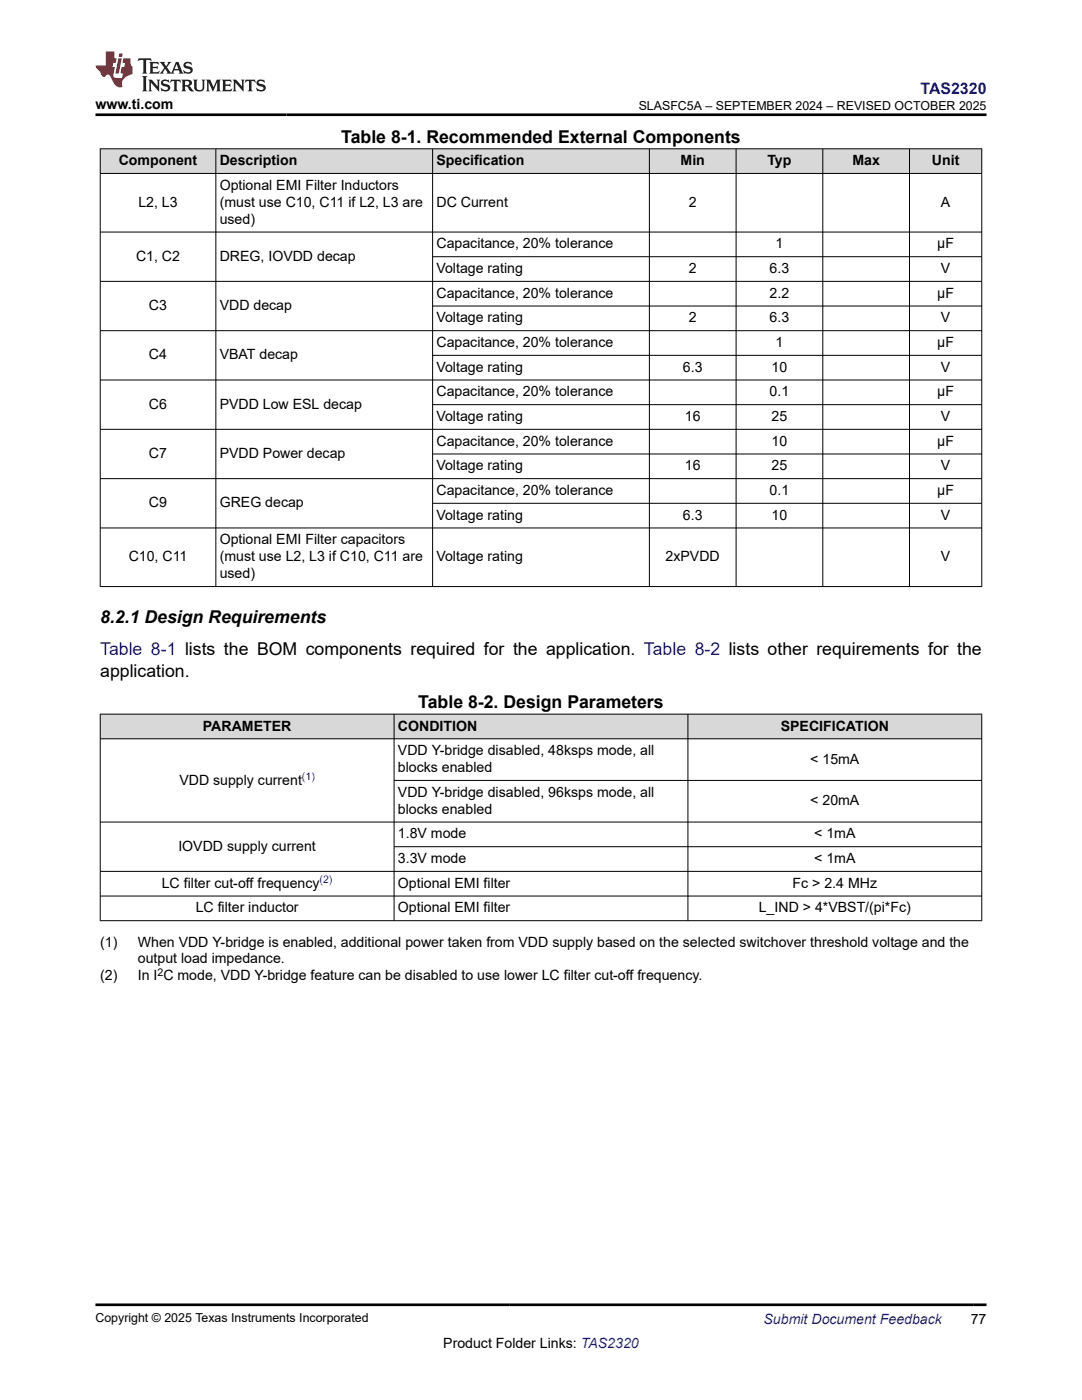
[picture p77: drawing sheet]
<svg xmlns="http://www.w3.org/2000/svg" width="216mm" height="279mm" viewBox="0 0 216 279" stroke-linecap="round" stroke-linejoin="round" font-family="sans-serif">
<defs><g id="words">
<g font-size="3.5">
<text x="68.1" y="28.5">Table 8-1. Recommended External Components</text>
<text x="20" y="124.4">8.2.1 Design Requirements</text>
<text x="20" y="135">application.</text>
<text x="83.5" y="141.4">Table 8-2. Design Parameters</text>
</g>
<text font-size="3.5" fill="#00f" x="20" y="130.8">Table 8-1 lists the BOM components required for the application. Table 8-2 lists other requirements for the</text>
<text font-size="3.2" fill="#00f" x="183.7" y="18.7">TAS2320</text>
<g font-size="2.8">
<text x="19" y="21.8">www.ti.com</text>
<text x="23.7" y="33">Component</text>
<text x="43.8" y="33">Description</text>
<text x="87.1" y="33">Specification</text>
<text x="135.8" y="33">Min</text>
<text x="153.1" y="33">Typ</text>
<text x="170.1" y="33">Max</text>
<text x="185.9" y="33">Unit</text>
<text x="27.6" y="41.3">L2, L3</text>
<text x="43.8" y="37.9">Optional EMI Filter Inductors</text>
<text x="43.8" y="41.3">(must use C10, C11 if L2, L3 are</text>
<text x="87.1" y="41.3">DC Current</text>
<text x="137.4" y="41.3">2</text>
<text x="187.7" y="41.3">A</text>
<text x="43.8" y="44.7">used)</text>
<text x="27.1" y="52">C1, C2</text>
<text x="43.8" y="52">DREG, IOVDD decap</text>
<text x="87.1" y="49.6">Capacitance, 20% tolerance</text>
<text x="154.7" y="49.6">1</text>
<text x="187" y="49.6">µF</text>
<text x="87.1" y="54.5">Voltage rating</text>
<text x="87.1" y="59.4">Capacitance, 20% tolerance</text>
<text x="137.4" y="54.5">2</text>
<text x="153.6" y="54.5">6.3</text>
<text x="153.6" y="59.4">2.2</text>
<text x="187" y="59.4">µF</text>
<text x="187.7" y="54.5">V</text>
<text x="29.7" y="61.9">C3</text>
<text x="43.8" y="61.9">VDD decap</text>
<text x="87.1" y="64.3">Voltage rating</text>
<text x="137.4" y="64.3">2</text>
<text x="153.6" y="64.3">6.3</text>
<text x="187.7" y="64.3">V</text>
<text x="29.7" y="71.7">C4</text>
<text x="43.8" y="71.7">VBAT decap</text>
<text x="87.1" y="69.3">Capacitance, 20% tolerance</text>
<text x="154.7" y="69.3">1</text>
<text x="187" y="69.3">µF</text>
<text x="87.1" y="74.2">Voltage rating</text>
<text x="136.3" y="74.2">6.3</text>
<text x="154" y="74.2">10</text>
<text x="187.7" y="74.2">V</text>
<text x="29.7" y="81.6">C6</text>
<text x="43.8" y="81.6">PVDD Low ESL decap</text>
<text x="87.1" y="79.1">Capacitance, 20% tolerance</text>
<text x="153.6" y="79.1">0.1</text>
<text x="187" y="79.1">µF</text>
<text x="87.1" y="84">Voltage rating</text>
<text x="87.1" y="89">Capacitance, 20% tolerance</text>
<text x="136.7" y="84">16</text>
<text x="154" y="84">25</text>
<text x="154" y="89">10</text>
<text x="187" y="89">µF</text>
<text x="187.7" y="84">V</text>
<text x="29.7" y="91.4">C7</text>
<text x="43.8" y="91.4">PVDD Power decap</text>
<text x="87.1" y="93.9">Voltage rating</text>
<text x="136.7" y="93.9">16</text>
<text x="154" y="93.9">25</text>
<text x="187.7" y="93.9">V</text>
<text x="29.7" y="101.3">C9</text>
<text x="43.8" y="101.3">GREG decap</text>
<text x="87.1" y="98.8">Capacitance, 20% tolerance</text>
<text x="153.6" y="98.8">0.1</text>
<text x="187" y="98.8">µF</text>
<text x="87.1" y="103.7">Voltage rating</text>
<text x="136.3" y="103.7">6.3</text>
<text x="154" y="103.7">10</text>
<text x="187.7" y="103.7">V</text>
<text x="25.7" y="112">C10, C11</text>
<text x="43.8" y="108.6">Optional EMI Filter capacitors</text>
<text x="43.8" y="112">(must use L2, L3 if C10, C11 are</text>
<text x="87.1" y="112">Voltage rating</text>
<text x="132.8" y="112">2xPVDD</text>
<text x="187.7" y="112">V</text>
<text x="43.8" y="115.4">used)</text>
<text x="40.5" y="145.8">PARAMETER</text>
<text x="79.4" y="145.8">CONDITION</text>
<text x="155.8" y="145.8">SPECIFICATION</text>
<text x="79.4" y="150.7">VDD Y-bridge disabled, 48ksps mode, all</text>
<text x="79.4" y="154.1">blocks enabled</text>
<text x="161.7" y="152.4">&lt; 15mA</text>
<text x="35.8" y="156.6">VDD supply current</text>
<text x="79.4" y="159">VDD Y-bridge disabled, 96ksps mode, all</text>
<text x="161.7" y="160.7">&lt; 20mA</text>
<text x="79.4" y="162.4">blocks enabled</text>
<text x="79.4" y="167.3">1.8V mode</text>
<text x="162.5" y="167.3">&lt; 1mA</text>
<text x="35.6" y="169.8">IOVDD supply current</text>
<text x="79.4" y="172.3">3.3V mode</text>
<text x="162.5" y="172.3">&lt; 1mA</text>
<text x="32.3" y="177.2">LC filter cut-off frequency</text>
<text x="79.4" y="177.2">Optional EMI filter</text>
<text x="158.2" y="177.2">Fc &gt; 2.4 MHz</text>
<text x="39" y="182.1">LC filter inductor</text>
<text x="79.4" y="182.1">Optional EMI filter</text>
<text x="151.4" y="182.1">L_IND &gt; 4*VBST/(pi*Fc)</text>
<text x="20" y="188.9">(1)</text>
<text x="27.5" y="188.9">When VDD Y-bridge is enabled, additional power taken from VDD supply based on the selected switchover threshold voltage and the</text>
<text x="20" y="195.7">(2)</text>
<text x="27.5" y="192.3">output load impedance.</text>
<text x="27.5" y="195.7">In I C mode, VDD Y-bridge feature can be disabled to use lower LC filter cut-off frequency.</text>
<text x="88.4" y="269">Product Folder Links: TAS2320</text>
<text x="193.7" y="264.2">77</text>
</g>
<text font-size="2.8" fill="#00f" x="152.4" y="264.2">Submit Document Feedback</text>
<g font-size="2.5">
<text x="127.4" y="21.9">SLASFC5A – SEPTEMBER 2024 – REVISED OCTOBER 2025</text>
<text x="19" y="263.9">Copyright © 2025 Texas Instruments Incorporated</text>
</g>
<g font-size="2.1" fill="#00f">
<text x="60.3" y="155.6">(1)</text>
<text x="63.8" y="176.2">(2)</text>
</g>
<text font-size="2.1" x="31.4" y="194.7">2</text>
</g></defs>
<g fill="#d8d8d8">
<path d="M20 29.7h175.9v4.9h-175.9z" fill-rule="evenodd"/>
<path d="M20.1 29.8h22.9v4.8h-22.9z" fill-rule="evenodd"/>
<path d="M43.1 29.8h43.2v4.8h-43.2z" fill-rule="evenodd"/>
<path d="M86.4 29.8h43.1v4.8h-43.1z" fill-rule="evenodd"/>
<path d="M129.6 29.8h17.2v4.8h-17.2z" fill-rule="evenodd"/>
<path d="M146.9 29.8h17.2v4.8h-17.2z" fill-rule="evenodd"/>
<path d="M164.2 29.8h17.2v4.8h-17.2z" fill-rule="evenodd"/>
<path d="M181.5 29.8h14.3v4.8h-14.3z" fill-rule="evenodd"/>
</g>
<g fill="none" stroke="#000" stroke-width=".2">
<path d="M19.9 29.7h176.1M19.9 34.6h176.1M20 29.6v87.5M43.1 29.6v87.5M86.3 29.6v87.5M129.6 29.6v87.5M146.9 29.6v87.5M164.2 29.6v87.5M181.5 29.6v87.5M195.9 29.6v87.5M19.9 46.3h176.1M86.3 51.2h109.7"/>
<path d="M196 56.2h-176.1M19.9 66h176.1M19.9 75.8h176.1M86.3 61.1h109.7M86.3 70.9h109.7M19.9 85.7h176.1M19.9 95.5h176.1M86.3 80.8h109.7M86.3 90.6h109.7M19.9 117.1h176.1M86.3 100.4h109.7M196 105.4h-176.1"/>
</g>
<g fill="#d8d8d8">
<path d="M20 142.5h175.9v4.9h-175.9z" fill-rule="evenodd"/>
<path d="M20.1 142.6h58.5v4.8h-58.5z" fill-rule="evenodd"/>
<path d="M78.7 142.6h58.5v4.8h-58.5z" fill-rule="evenodd"/>
<path d="M137.3 142.6h58.5v4.8h-58.5z" fill-rule="evenodd"/>
</g>
<path d="M19.9 142.5h176.1M19.9 147.4h176.1M20 142.5v41.3M78.6 142.5v41.3M78.6 155.8h117.4M137.3 142.5v41.3M195.9 142.5v41.3M19.9 178.8h176.1M78.6 169h117.4M196 164.1h-176.1M196 173.9h-176.1M19.9 183.7h176.1" fill="none" stroke="#000" stroke-width=".2"/>
<path d="M27.7 11.6l-.2 .6 .5-.2h.6v.1v2.2l-.2 .4h1l-.2-.4v-2.2v-.1h.5l.5 .2-.1-.6zM29.8 12.4l.2 .3v1.6l-.2 .4h1.9l.1-.6a1.08 1.08 0 0 1-1.3 .2v-.7h.6l.4 .2v-.7l-.4 .2h-.6v-.5l.2-.2a1 1 0 0 1 1 .3l-.1-.5zM31.8 12.4l1 1.1-1 1.2h.9l-.2-.2 .4-.8 .5 .8-.2 .2h1.6l-.2-.2 .1-.5h1l.1 .5-.1 .2h.9l-.2-.4-.8-1.9h-.5l-1 2.1-.8-1.1 .9-1h-.8l.2 .2-.5 .6-.3-.6 .1-.2zM35.2 12.8l.4 1h-.8zM36.8 12.5a.65 .65 0 0 0-.2 .7 .65 .65 0 0 0 .6 .5l.7 .1 .1 .3a.79 .79 0 0 1-.7 .4 .79 .79 0 0 1-.7-.5l.1 .7 .2-.1a.93 .93 0 0 0 1.1 0 .93 .93 0 0 0 .4-.9 1.46 1.46 0 0 0-1.2-.6l-.1-.3a1.09 1.09 0 0 1 1.2 .2l-.2-.6-.1 .1-.6-.2zM28.4 15.2l.2 .4v2.2l-.2 .4h1l-.2-.4v-2.2l.2-.4zM29.6 15.9l.2 .4v1.5l-.2 .4h.8l-.3-.4v-1.3l1.7 1.8v-2l.2-.4h-.8l.2 .2 .1 1.1-1.2-1.3zM32.3 16a.65 .65 0 0 0-.2 .8 .65 .65 0 0 0 .7 .4l.6 .2 .1 .2a.79 .79 0 0 1-.7 .4 .79 .79 0 0 1-.7-.5l.1 .7 .2-.1a.93 .93 0 0 0 1.1 .1 .93 .93 0 0 0 .4-1 1.46 1.46 0 0 0-1.2-.5l-.1-.4a1.09 1.09 0 0 1 1.2 .2l-.2-.6-.1 .1-.6-.1zM34.1 15.9l-.1 .6a.63 .63 0 0 1 .7-.3l.1 1.6-.3 .4h1l-.2-.4v-1.6a.66 .66 0 0 1 .8 .3l-.1-.6zM36.2 15.9l.2 .4v1.5l-.2 .4h.9l-.2-.2v-.7h.5l.1 .2a.79 .79 0 0 0 1.2 .6l-1-.9a.61 .61 0 0 0 .6-.6 .61 .61 0 0 0-.5-.7zM36.9 16.2h.2a.47 .47 0 0 1 .5 .1 .47 .47 0 0 1 .1 .5l-.2 .1-.6 .1zM38.5 15.9l.2 .2a2.27 2.27 0 0 0 .4 2 1.04 1.04 0 0 0 1.7-.7v-1.3l.2-.2h-.8l.2 .4v1.1a.6 .6 0 0 1-.6 .6 .6 .6 0 0 1-.6-.6v-1.1l.3-.4zM41.1 15.9l.2 .4v1.5l-.2 .4h.7l-.2-.4v-1.4l.9 1.9 .8-1.9v1.4l-.2 .4h1l-.3-.4v-1.5l.3-.4h-.8l-.7 1.5-.7-1.5zM44.3 15.9l.2 .4v1.5l-.2 .4h1.9l.1-.6a1.09 1.09 0 0 1-1.3 .2v-.7h.6l.4 .2v-.6l-.4 .2h-.6v-.6l.2-.1a1.01 1.01 0 0 1 1 .3l-.1-.6zM46.4 15.9l.3 .4v1.5l-.3 .4h.8l-.2-.4v-1.3l1.6 1.8v-2l.2-.4h-.7l.2 .2v1.1l-1.2-1.3zM49 15.9l-.1 .6a.63 .63 0 0 1 .8-.3v1.6l-.3 .4h1l-.2-.4v-1.6a.66 .66 0 0 1 .8 .3l-.1-.6zM51.4 16a.65 .65 0 0 0-.2 .8 .65 .65 0 0 0 .6 .4l.6 .2 .2 .2a.79 .79 0 0 1-.8 .4 .79 .79 0 0 1-.6-.5l.1 .7 .2-.1a.93 .93 0 0 0 1 .1 .93 .93 0 0 0 .5-1 1.46 1.46 0 0 0-1.3-.5l-.1-.4a1.09 1.09 0 0 1 1.3 .2l-.2-.6-.2 .1-.5-.1z" fill="#231f20"/>
<path d="M21.1 10.3v2.7h-2.1l.1 .4 .9 1a.95 .95 0 0 0 .9 .9 .59 .59 0 0 1 .6-.4 .59 .59 0 0 1 .5 .3l.4 .8a1.59 1.59 0 0 0 2.1 1.4 1.61 1.61 0 0 1 1-2.3l1-.3-.1-1.5a1.59 1.59 0 0 1-.4-1.7h-1.4l-.2 .9h.5l-.1 .9h-.5l-.2 .9v.3l.4 .1-.2 .9h-.6a.73 .73 0 0 1-1.1-.7l.3-1.5h-.5l.2-.9h.5l.2-.9h-.5v-1.3zM23.6 11.6l-.6 3.1h.7l.6-3.1zM23.8 10.7l-.1 .6h.7l.1-.6z" fill="#ed1c24"/>
<path d="M19 22.9h177.8M19 260.4h177.8" fill="none" stroke="#000" stroke-width=".53"/>
<use href="#words"/>
</svg>
